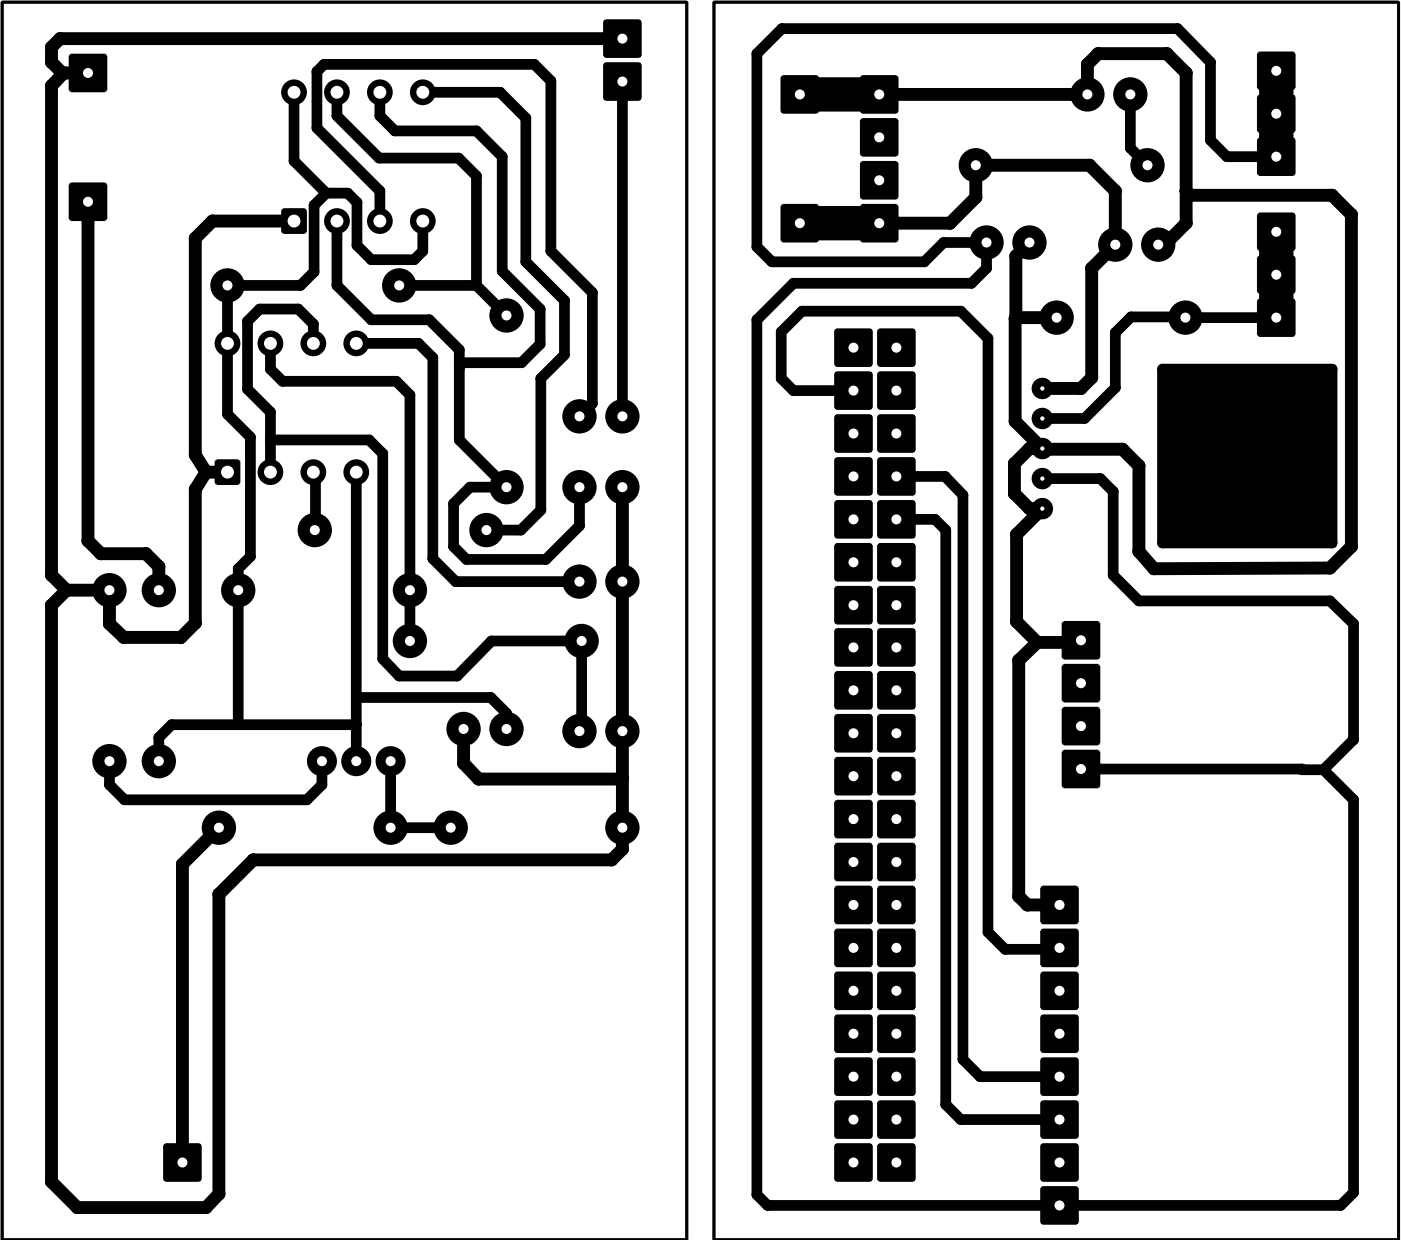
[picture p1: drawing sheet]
<svg xmlns="http://www.w3.org/2000/svg" width="83mm" height="73mm" viewBox="0 0 83 73" stroke-linecap="round" stroke-linejoin="round" font-family="sans-serif">
<g fill="#000">
<path d="M4.1 10.8h2.2v2.2h-2.2z" fill-rule="evenodd"/>
<path d="M4.1 3.2h2.2v2.2h-2.2z" fill-rule="evenodd"/>
<path d="M16.7 12.4h1.4v1.4h-1.4z" fill-rule="evenodd"/>
<path d="M35.7 3.7h2.2v2.2h-2.2z" fill-rule="evenodd"/>
<path d="M35.7 1.2h2.2v2.2h-2.2z" fill-rule="evenodd"/>
<path d="M46.2 12.1h2.2v2.2h-2.2z" fill-rule="evenodd"/>
<path d="M46.2 4.5h2.2v2.2h-2.2z" fill-rule="evenodd"/>
<path d="M50.9 12.1h2.2v2.2h-2.2z" fill-rule="evenodd"/>
<path d="M50.9 9.6h2.2v2.2h-2.2z" fill-rule="evenodd"/>
<path d="M50.9 7h2.2v2.2h-2.2z" fill-rule="evenodd"/>
<path d="M50.9 4.5h2.2v2.2h-2.2z" fill-rule="evenodd"/>
<path d="M49.4 19.5h2.2v2.2h-2.2z" fill-rule="evenodd"/>
<path d="M51.9 19.5h2.2v2.2h-2.2z" fill-rule="evenodd"/>
<path d="M74.4 17.7h2.2v2.2h-2.2z" fill-rule="evenodd"/>
<path d="M74.4 15.2h2.2v2.2h-2.2z" fill-rule="evenodd"/>
<path d="M74.4 12.6h2.2v2.2h-2.2z" fill-rule="evenodd"/>
<path d="M74.4 8.2h2.2v2.2h-2.2z" fill-rule="evenodd"/>
<path d="M74.4 5.6h2.2v2.2h-2.2z" fill-rule="evenodd"/>
<path d="M74.4 3.1h2.2v2.2h-2.2z" fill-rule="evenodd"/>
<path d="M12.7 27.2h1.5v1.5h-1.5z" fill-rule="evenodd"/>
<path d="M49.4 22h2.2v2.2h-2.2z" fill-rule="evenodd"/>
<path d="M49.4 24.6h2.2v2.2h-2.2z" fill-rule="evenodd"/>
<path d="M49.4 27.1h2.2v2.2h-2.2z" fill-rule="evenodd"/>
<path d="M49.4 29.6h2.2v2.2h-2.2z" fill-rule="evenodd"/>
<path d="M49.4 32.2h2.2v2.2h-2.2z" fill-rule="evenodd"/>
<path d="M49.4 34.7h2.2v2.2h-2.2z" fill-rule="evenodd"/>
<path d="M49.4 37.2h2.2v2.2h-2.2z" fill-rule="evenodd"/>
<path d="M49.4 39.8h2.2v2.2h-2.2z" fill-rule="evenodd"/>
<path d="M51.9 22h2.2v2.2h-2.2z" fill-rule="evenodd"/>
<path d="M51.9 24.6h2.2v2.2h-2.2z" fill-rule="evenodd"/>
<path d="M51.9 27.1h2.2v2.2h-2.2z" fill-rule="evenodd"/>
<path d="M51.9 29.6h2.2v2.2h-2.2z" fill-rule="evenodd"/>
<path d="M51.9 32.2h2.2v2.2h-2.2z" fill-rule="evenodd"/>
<path d="M51.9 34.7h2.2v2.2h-2.2z" fill-rule="evenodd"/>
<path d="M51.9 37.2h2.2v2.2h-2.2z" fill-rule="evenodd"/>
<path d="M51.9 39.8h2.2v2.2h-2.2z" fill-rule="evenodd"/>
<path d="M62.9 36.8h2.2v2.2h-2.2z" fill-rule="evenodd"/>
<path d="M68.8 21.8h10v10.3h-10z" fill-rule="evenodd"/>
<path d="M49.4 42.3h2.2v2.2h-2.2z" fill-rule="evenodd"/>
<path d="M49.4 44.8h2.2v2.2h-2.2z" fill-rule="evenodd"/>
<path d="M49.4 47.4h2.2v2.2h-2.2z" fill-rule="evenodd"/>
<path d="M49.4 49.9h2.2v2.2h-2.2z" fill-rule="evenodd"/>
<path d="M49.4 52.5h2.2v2.2h-2.2z" fill-rule="evenodd"/>
<path d="M49.4 55h2.2v2.2h-2.2z" fill-rule="evenodd"/>
<path d="M49.4 57.5h2.2v2.2h-2.2z" fill-rule="evenodd"/>
<path d="M51.9 42.3h2.2v2.2h-2.2z" fill-rule="evenodd"/>
<path d="M51.9 44.8h2.2v2.2h-2.2z" fill-rule="evenodd"/>
<path d="M51.9 47.4h2.2v2.2h-2.2z" fill-rule="evenodd"/>
<path d="M51.9 49.9h2.2v2.2h-2.2z" fill-rule="evenodd"/>
<path d="M51.9 52.5h2.2v2.2h-2.2z" fill-rule="evenodd"/>
<path d="M51.9 55h2.2v2.2h-2.2z" fill-rule="evenodd"/>
<path d="M51.9 57.5h2.2v2.2h-2.2z" fill-rule="evenodd"/>
<path d="M61.6 57.5h2.2v2.2h-2.2z" fill-rule="evenodd"/>
<path d="M61.6 55h2.2v2.2h-2.2z" fill-rule="evenodd"/>
<path d="M61.6 52.5h2.2v2.2h-2.2z" fill-rule="evenodd"/>
<path d="M62.9 44.4h2.2v2.2h-2.2z" fill-rule="evenodd"/>
<path d="M62.9 41.9h2.2v2.2h-2.2z" fill-rule="evenodd"/>
<path d="M62.9 39.3h2.2v2.2h-2.2z" fill-rule="evenodd"/>
<path d="M9.7 67.7h2.2v2.2h-2.2z" fill-rule="evenodd"/>
<path d="M49.4 60.1h2.2v2.2h-2.2z" fill-rule="evenodd"/>
<path d="M49.4 62.6h2.2v2.2h-2.2z" fill-rule="evenodd"/>
<path d="M49.4 65.2h2.2v2.2h-2.2z" fill-rule="evenodd"/>
<path d="M49.4 67.7h2.2v2.2h-2.2z" fill-rule="evenodd"/>
<path d="M51.9 60.1h2.2v2.2h-2.2z" fill-rule="evenodd"/>
<path d="M51.9 62.6h2.2v2.2h-2.2z" fill-rule="evenodd"/>
<path d="M51.9 65.2h2.2v2.2h-2.2z" fill-rule="evenodd"/>
<path d="M51.9 67.7h2.2v2.2h-2.2z" fill-rule="evenodd"/>
<path d="M61.6 70.2h2.2v2.2h-2.2z" fill-rule="evenodd"/>
<path d="M61.6 67.7h2.2v2.2h-2.2z" fill-rule="evenodd"/>
<path d="M61.6 65.2h2.2v2.2h-2.2z" fill-rule="evenodd"/>
<path d="M61.6 62.6h2.2v2.2h-2.2z" fill-rule="evenodd"/>
<path d="M61.6 60.1h2.2v2.2h-2.2z" fill-rule="evenodd"/>
<circle cx="3" cy="5.1" r=".38"/>
<circle cx="3" cy="3.7" r=".38"/>
<circle cx="3" cy="2.8" r=".38"/>
<circle cx="3.6" cy="2.3" r=".38"/>
<circle cx="3.7" cy="4.4" r=".38"/>
<circle cx="3.8" cy="4.3" r=".38"/>
<circle cx="11.6" cy="14.1" r=".38"/>
<circle cx="12.6" cy="13.1" r=".38"/>
<circle cx="13.3" cy="16.9" r=".3"/>
<circle cx="13.5" cy="16.9" r="1.02"/>
<circle cx="14.6" cy="19" r=".3"/>
<circle cx="15.4" cy="18.3" r=".3"/>
<circle cx="17.4" cy="5.5" r=".76"/>
<circle cx="17.4" cy="13.1" r=".38"/>
<circle cx="17.4" cy="9.5" r=".3"/>
<circle cx="17.7" cy="18.3" r=".3"/>
<circle cx="17.8" cy="16.9" r=".3"/>
<circle cx="18.5" cy="19.2" r=".3"/>
<circle cx="18.6" cy="12.1" r=".3"/>
<circle cx="18.6" cy="16.1" r=".3"/>
<circle cx="18.8" cy="7.6" r=".3"/>
<circle cx="18.8" cy="4.2" r=".3"/>
<circle cx="19.2" cy="3.8" r=".3"/>
<circle cx="19.3" cy="11.4" r=".3"/>
<circle cx="19.9" cy="13.1" r=".76"/>
<circle cx="19.9" cy="5.5" r=".76"/>
<circle cx="19.9" cy="16.9" r=".3"/>
<circle cx="19.9" cy="6.9" r=".3"/>
<circle cx="20.6" cy="11.4" r=".3"/>
<circle cx="21.1" cy="12" r=".3"/>
<circle cx="21.1" cy="14.5" r=".3"/>
<circle cx="22" cy="18.9" r=".3"/>
<circle cx="22" cy="15.4" r=".3"/>
<circle cx="22.4" cy="9.4" r=".3"/>
<circle cx="22.5" cy="13.1" r=".76"/>
<circle cx="22.5" cy="5.5" r=".76"/>
<circle cx="22.5" cy="11.3" r=".3"/>
<circle cx="22.5" cy="6.9" r=".3"/>
<circle cx="23.4" cy="7.7" r=".3"/>
<circle cx="23.6" cy="16.9" r="1.02"/>
<circle cx="24.5" cy="15.4" r=".3"/>
<circle cx="25" cy="13.1" r=".76"/>
<circle cx="25" cy="5.5" r=".76"/>
<circle cx="25" cy="14.9" r=".3"/>
<circle cx="25.4" cy="18.9" r=".3"/>
<circle cx="27.1" cy="9.4" r=".3"/>
<circle cx="28.2" cy="16.9" r=".3"/>
<circle cx="28.2" cy="10.4" r=".3"/>
<circle cx="28.2" cy="7.7" r=".3"/>
<circle cx="29.6" cy="5.5" r=".3"/>
<circle cx="29.7" cy="16" r=".3"/>
<circle cx="29.7" cy="9.3" r=".3"/>
<circle cx="30" cy="18.7" r="1.02"/>
<circle cx="31.1" cy="15.5" r=".3"/>
<circle cx="31.1" cy="7" r=".3"/>
<circle cx="31.6" cy="3.8" r=".3"/>
<circle cx="32" cy="18.3" r=".3"/>
<circle cx="32.6" cy="14.9" r=".3"/>
<circle cx="32.6" cy="4.8" r=".3"/>
<circle cx="33.4" cy="17.8" r=".3"/>
<circle cx="35.1" cy="17.3" r=".3"/>
<circle cx="44.8" cy="18.9" r=".3"/>
<circle cx="44.8" cy="14.6" r=".3"/>
<circle cx="44.8" cy="3.2" r=".3"/>
<circle cx="45.7" cy="15.5" r=".3"/>
<circle cx="46.2" cy="19.6" r=".3"/>
<circle cx="46.3" cy="1.7" r=".3"/>
<circle cx="46.9" cy="16.8" r=".3"/>
<circle cx="47.5" cy="18.4" r=".3"/>
<circle cx="52.1" cy="13.2" r=".38"/>
<circle cx="54.7" cy="15.5" r=".3"/>
<circle cx="55.8" cy="14.4" r=".3"/>
<circle cx="56.2" cy="13.2" r=".38"/>
<circle cx="56.9" cy="18.4" r=".3"/>
<circle cx="57.5" cy="16.8" r=".3"/>
<circle cx="57.7" cy="9.8" r="1.02"/>
<circle cx="57.7" cy="11.7" r=".38"/>
<circle cx="58" cy="14.6" r=".3"/>
<circle cx="58.4" cy="14.4" r="1.02"/>
<circle cx="58.4" cy="15.9" r=".3"/>
<circle cx="60.1" cy="18.8" r=".38"/>
<circle cx="60.1" cy="15.2" r=".38"/>
<circle cx="60.9" cy="14.4" r="1.02"/>
<circle cx="62.5" cy="18.8" r="1.02"/>
<circle cx="64.3" cy="5.6" r="1.02"/>
<circle cx="64.3" cy="3.8" r=".38"/>
<circle cx="64.5" cy="9.8" r=".38"/>
<circle cx="64.6" cy="15.9" r=".38"/>
<circle cx="65" cy="3.2" r=".38"/>
<circle cx="66" cy="14.5" r="1.02"/>
<circle cx="66" cy="11.3" r=".38"/>
<circle cx="66" cy="19.7" r=".3"/>
<circle cx="66.9" cy="5.6" r="1.02"/>
<circle cx="66.9" cy="8.8" r=".3"/>
<circle cx="66.9" cy="18.8" r=".3"/>
<circle cx="67.9" cy="9.8" r="1.02"/>
<circle cx="68.5" cy="14.5" r="1.02"/>
<circle cx="68.9" cy="14.5" r=".38"/>
<circle cx="69" cy="3.2" r=".38"/>
<circle cx="69.7" cy="1.7" r=".3"/>
<circle cx="70.1" cy="18.8" r=".3"/>
<circle cx="70.1" cy="18.8" r="1.02"/>
<circle cx="70.2" cy="4.3" r=".38"/>
<circle cx="70.2" cy="13.2" r=".38"/>
<circle cx="70.2" cy="11.3" r=".38"/>
<circle cx="70.4" cy="11.6" r=".38"/>
<circle cx="70.8" cy="18.8" r=".3"/>
<circle cx="71.6" cy="8.3" r=".3"/>
<circle cx="71.6" cy="3.7" r=".3"/>
<circle cx="72.6" cy="9.3" r=".3"/>
<circle cx="78.8" cy="11.6" r=".38"/>
<circle cx="80" cy="12.7" r=".38"/>
<circle cx="3" cy="34" r=".38"/>
<circle cx="3" cy="35.8" r=".38"/>
<circle cx="3.9" cy="34.9" r=".38"/>
<circle cx="5.2" cy="32" r=".38"/>
<circle cx="6" cy="32.8" r=".38"/>
<circle cx="6.5" cy="34.9" r="1.02"/>
<circle cx="6.5" cy="36.9" r=".38"/>
<circle cx="7.3" cy="37.7" r=".38"/>
<circle cx="8.6" cy="32.8" r=".38"/>
<circle cx="9.4" cy="34.9" r="1.02"/>
<circle cx="9.4" cy="33.5" r=".38"/>
<circle cx="10.7" cy="37.7" r=".38"/>
<circle cx="11.6" cy="29" r=".38"/>
<circle cx="11.6" cy="36.9" r=".38"/>
<circle cx="11.6" cy="26.9" r=".38"/>
<circle cx="12.2" cy="27.9" r=".38"/>
<circle cx="13.5" cy="20.3" r=".76"/>
<circle cx="13.5" cy="24.5" r=".3"/>
<circle cx="14.1" cy="34.9" r="1.02"/>
<circle cx="14.1" cy="33.7" r=".3"/>
<circle cx="14.6" cy="23" r=".3"/>
<circle cx="14.8" cy="25.9" r=".3"/>
<circle cx="14.8" cy="32.9" r=".3"/>
<circle cx="16" cy="20.3" r=".76"/>
<circle cx="16" cy="27.9" r=".76"/>
<circle cx="16" cy="21.8" r=".3"/>
<circle cx="16" cy="24.4" r=".3"/>
<circle cx="16" cy="26" r=".3"/>
<circle cx="16.7" cy="22.6" r=".3"/>
<circle cx="18.5" cy="20.3" r=".76"/>
<circle cx="18.5" cy="27.9" r=".76"/>
<circle cx="18.6" cy="31.4" r="1.02"/>
<circle cx="18.7" cy="31.3" r=".3"/>
<circle cx="18.7" cy="27.9" r=".3"/>
<circle cx="21.1" cy="20.3" r=".76"/>
<circle cx="21.1" cy="27.9" r=".76"/>
<circle cx="21.1" cy="20.3" r=".3"/>
<circle cx="21.8" cy="26" r=".3"/>
<circle cx="22.6" cy="39" r=".3"/>
<circle cx="22.6" cy="26.8" r=".3"/>
<circle cx="23.5" cy="22.6" r=".3"/>
<circle cx="24.3" cy="34.9" r="1.02"/>
<circle cx="24.3" cy="37.9" r="1.02"/>
<circle cx="24.3" cy="35.2" r=".3"/>
<circle cx="24.3" cy="23.4" r=".3"/>
<circle cx="24.8" cy="20.3" r=".3"/>
<circle cx="25.6" cy="21.2" r=".3"/>
<circle cx="25.6" cy="33.1" r=".3"/>
<circle cx="26.8" cy="29.8" r=".3"/>
<circle cx="26.8" cy="32.3" r=".3"/>
<circle cx="27" cy="34.4" r=".3"/>
<circle cx="27.2" cy="21.5" r=".3"/>
<circle cx="27.2" cy="20.7" r=".3"/>
<circle cx="27.2" cy="26" r=".3"/>
<circle cx="27.2" cy="21.8" r=".3"/>
<circle cx="27.6" cy="33.1" r=".3"/>
<circle cx="27.8" cy="28.8" r=".3"/>
<circle cx="28.8" cy="31.4" r="1.02"/>
<circle cx="29.1" cy="37.9" r=".3"/>
<circle cx="30" cy="28.8" r="1.02"/>
<circle cx="30.8" cy="31.4" r=".3"/>
<circle cx="30.9" cy="21.5" r=".3"/>
<circle cx="32" cy="20.4" r=".3"/>
<circle cx="32" cy="30.2" r=".3"/>
<circle cx="32" cy="22.4" r=".3"/>
<circle cx="32.3" cy="33.1" r=".3"/>
<circle cx="33.4" cy="21" r=".3"/>
<circle cx="34.3" cy="28.8" r="1.02"/>
<circle cx="34.3" cy="34.4" r="1.02"/>
<circle cx="34.3" cy="24.6" r="1.02"/>
<circle cx="34.3" cy="31.1" r=".3"/>
<circle cx="34.4" cy="37.9" r="1.02"/>
<circle cx="35.1" cy="23.9" r=".3"/>
<circle cx="36.8" cy="24.6" r="1.02"/>
<circle cx="36.8" cy="28.8" r="1.02"/>
<circle cx="36.8" cy="34.4" r="1.02"/>
<circle cx="46.2" cy="22.4" r=".3"/>
<circle cx="46.9" cy="23.1" r=".3"/>
<circle cx="55.3" cy="30.7" r=".3"/>
<circle cx="55.9" cy="28.2" r=".3"/>
<circle cx="56" cy="31.4" r=".3"/>
<circle cx="57" cy="29.3" r=".3"/>
<circle cx="58.5" cy="20" r=".3"/>
<circle cx="60" cy="29.2" r=".38"/>
<circle cx="60" cy="27.4" r=".38"/>
<circle cx="60.1" cy="24.9" r=".38"/>
<circle cx="60.2" cy="31.6" r=".38"/>
<circle cx="60.2" cy="36.8" r=".38"/>
<circle cx="60.3" cy="39.1" r=".38"/>
<circle cx="60.9" cy="26.5" r=".38"/>
<circle cx="60.9" cy="30.1" r=".38"/>
<circle cx="61.4" cy="38" r=".38"/>
<circle cx="61.7" cy="30.1" r=".64"/>
<circle cx="61.7" cy="24.8" r=".64"/>
<circle cx="61.7" cy="23" r=".64"/>
<circle cx="61.7" cy="26.5" r=".64"/>
<circle cx="61.7" cy="28.3" r=".64"/>
<circle cx="61.7" cy="26.6" r=".38"/>
<circle cx="63.8" cy="38" r=".38"/>
<circle cx="64" cy="23" r=".38"/>
<circle cx="64.2" cy="24.8" r=".3"/>
<circle cx="64.6" cy="22.4" r=".38"/>
<circle cx="65.1" cy="28.3" r=".3"/>
<circle cx="65.9" cy="34" r=".3"/>
<circle cx="65.9" cy="29.1" r=".3"/>
<circle cx="66" cy="22.9" r=".3"/>
<circle cx="66.4" cy="26.6" r=".38"/>
<circle cx="67.4" cy="32.6" r=".38"/>
<circle cx="67.4" cy="27.6" r=".38"/>
<circle cx="67.4" cy="35.6" r=".3"/>
<circle cx="68.3" cy="33.7" r=".38"/>
<circle cx="68.8" cy="32.1" r=".3"/>
<circle cx="68.8" cy="21.8" r=".3"/>
<circle cx="78.7" cy="33.6" r=".38"/>
<circle cx="78.7" cy="35.6" r=".3"/>
<circle cx="78.8" cy="21.8" r=".3"/>
<circle cx="78.8" cy="32.1" r=".3"/>
<circle cx="80" cy="32.3" r=".38"/>
<circle cx="80.1" cy="36.9" r=".3"/>
<circle cx="6.5" cy="45" r="1.02"/>
<circle cx="6.5" cy="46.4" r=".3"/>
<circle cx="7.4" cy="47.3" r=".3"/>
<circle cx="9.4" cy="45" r="1.02"/>
<circle cx="9.4" cy="43.6" r=".3"/>
<circle cx="10.2" cy="42.9" r=".3"/>
<circle cx="10.8" cy="51.1" r=".38"/>
<circle cx="13" cy="49" r="1.02"/>
<circle cx="13" cy="52.9" r=".38"/>
<circle cx="14.1" cy="42.9" r=".3"/>
<circle cx="15" cy="50.9" r=".38"/>
<circle cx="18.2" cy="47.3" r=".3"/>
<circle cx="19" cy="45" r=".89"/>
<circle cx="19" cy="46.4" r=".3"/>
<circle cx="21.1" cy="45" r=".89"/>
<circle cx="21.1" cy="42.9" r=".3"/>
<circle cx="21.1" cy="41.4" r=".3"/>
<circle cx="21.2" cy="41.3" r=".3"/>
<circle cx="23.1" cy="49" r="1.02"/>
<circle cx="23.1" cy="45" r=".89"/>
<circle cx="23.6" cy="40" r=".3"/>
<circle cx="26.7" cy="49" r="1.02"/>
<circle cx="27.1" cy="40" r=".3"/>
<circle cx="27.4" cy="43.1" r="1.02"/>
<circle cx="27.4" cy="45.2" r=".38"/>
<circle cx="28.3" cy="46.1" r=".38"/>
<circle cx="29" cy="41.3" r=".3"/>
<circle cx="30" cy="43.1" r="1.02"/>
<circle cx="30" cy="42.2" r=".3"/>
<circle cx="34.3" cy="43.3" r="1.02"/>
<circle cx="34.4" cy="43.3" r=".3"/>
<circle cx="36.2" cy="50.9" r=".38"/>
<circle cx="36.8" cy="46.1" r=".38"/>
<circle cx="36.8" cy="49" r="1.02"/>
<circle cx="36.8" cy="43.3" r="1.02"/>
<circle cx="36.8" cy="50.2" r=".38"/>
<circle cx="58.5" cy="55.2" r=".3"/>
<circle cx="59.5" cy="56.2" r=".3"/>
<circle cx="60.3" cy="53" r=".38"/>
<circle cx="60.8" cy="53.6" r=".38"/>
<circle cx="62.6" cy="56.2" r=".3"/>
<circle cx="77" cy="45.6" r=".3"/>
<circle cx="77" cy="45.5" r=".3"/>
<circle cx="78.3" cy="45.6" r=".3"/>
<circle cx="80.1" cy="43.8" r=".3"/>
<circle cx="80.1" cy="47.3" r=".3"/>
<circle cx="3" cy="69.9" r=".38"/>
<circle cx="4.6" cy="71.5" r=".38"/>
<circle cx="12.2" cy="71.5" r=".38"/>
<circle cx="13" cy="70.7" r=".38"/>
<circle cx="44.8" cy="70.7" r=".3"/>
<circle cx="45.4" cy="71.3" r=".3"/>
<circle cx="56" cy="65.4" r=".3"/>
<circle cx="56.9" cy="66.3" r=".3"/>
<circle cx="57" cy="62.7" r=".3"/>
<circle cx="58" cy="63.7" r=".3"/>
<circle cx="79.3" cy="71.3" r=".3"/>
<circle cx="80.1" cy="70.6" r=".3"/>
</g>
<path d="M.1 .1h40.5v73.3h-40.5zM42.2 .1h40.6v73.3h-40.6zM68.8 21.8h10v10.3h-10z" fill="none" stroke="#000" stroke-width=".17"/>
<g fill="none" stroke="#000" stroke-width=".63">
<path d="M13.5 16.9v7.6l1.3 1.4v7l-.7 .8v9.2M17.4 5.5v4l1.9 1.9M19.3 11.4l-.7 .7v4l-.8 .8h-4.5M19.3 11.4h1.3l.5 .6v2.5l.9 .9h2.5l.5-.5v-1.8M19.9 13.1v3.8l2.1 2h3.4l1.8 1.8v5.3l2.8 2.8h-2.2l-1 1v2.5l.8 .8h4.7l2-2v-2.3M19.9 5.5v1.4l2.5 2.5h4.7l1.1 1v6.5M22.5 5.5v1.4l.9 .8h4.8l1.5 1.6v6.7l2.3 2.3v2.1l-1.1 1.1h-3.7M22.5 13.1v-1.8l-3.7-3.7v-3.4l.4-.4h12.4l1 1v10.1l2.5 2.4v6.6l-.8 .7M23.6 16.9h4.6M25 5.5h4.6l1.5 1.5v8.5l2.3 2.3v3.2l-1.4 1.4v7.8l-1.2 1.2h-2M28.2 16.9l1.8 1.8M36.8 4.8v19.8"/>
<path d="M58.4 14.4l-.4 .2M58.4 14.4v1.5l-.9 .9h-10.6l-2.1 2.1v51.8l.6 .6h33.9l.8-.7v-23.3l-1.8-1.7M66.9 5.6v3.2l1 1M75.5 18.8h-8.6l-.9 .9v3.2l-1.8 1.9h-2.5M75.5 9.3h-2.9l-1-1v-4.6l-1.9-2h-23.4l-1.5 1.5v11.4l.9 .9h9l1.1-1.1h2.6M16 26h5.8l.8 .8v12.2l1 1h3.5l2-2.1h5.4M16 20.3v1.5l.7 .8h6.8l.8 .8v14.5M18.5 20.3v-1.1l-.8-.9h-2.3l-.8 .7v4l1.4 1.4v3.5M18.5 27.9h.2l-.1 3.5M21.1 27.9v17.1M21.1 20.3h3.7l.8 .9v11.9l1.4 1.3h7.3M34.4 37.9v5.4h-.1"/>
<path d="M50.5 23.1h-3.6l-.7-.7v-2.8l1.3-1.2h9.4l1.6 1.6v35.2l1 1h3.1l.1-.1M53 28.2h2.9l1.1 1.1v33.4l1 1h4.7M53 30.7h2.3l.7 .7v34l.9 .9h5.8M61.7 28.3h3.4l.8 .8v4.9l1.5 1.6h11.3l1.4 1.3v6.9l-1.8 1.8M68.8 21.8h10v10.3h-10zM6.5 45v1.4l.9 .9h10.8l.8-.9v-1.4M21.1 41.4l.1-.1h7.8l1 .9v.9M21.1 42.9h-10.9l-.8 .7v1.4M23.1 45v4h3.6M64 45.5l14.3 .1"/>
</g>
<path d="M47.3 5.6h4.7M47.3 13.2h4.7M75.5 4.2v5.1M75.5 13.7v5.1" fill="none" stroke="#000" stroke-width="2"/>
<g fill="none" stroke="#000" stroke-width=".76">
<path d="M3.7 4.4l-.7 .7v28.9l.9 .9M5.2 11.9v20.1l.8 .8h2.6l.8 .7v1.4M5.2 4.3l-1.5 .1M17.4 13.1h-4.8l-1 1v12.8l.6 1M36.8 2.3h-33.2l-.6 .5v.9l.7 .7M52 13.2h4.2l1.5-1.5v-1.9h6.8l1.5 1.5v3.2l-1.4 1.4v6.5l-.6 .6h-2.3M52 5.6h12.3v-1.8l.7-.6h4l1.2 1.1v8.9l-1.3 1.3h-.4M60.1 18.8h2.4M60.9 14.4l-.8 .8v3.6M70.2 11.3l.2 .3h8.4l1.2 1.1v19.6l-1.3 1.3-10.4 .1-.9-1.1v-5l-1-1h-4.7l-1.6-1.7v-6.1M12.2 27.9l-.6 1.1v7.9l-.9 .8h-3.4l-.8-.8v-2h-2.6M12.2 27.9h1.3"/>
<path d="M36.8 28.8v21.4l-.6 .7h-21.2l-2 2v17.8l-.8 .8h-7.6l-1.6-1.6v-34.1l.9-.9M61.4 38l-1.1 1.1v13.9l.5 .6h1.9M61.7 26.5h-.8l-.9 .9v1.8l.9 .9h.8l-1.5 1.5v5.2l1.2 1.2M64 37.9l-.2 .1h-2.4M13 49l-2.2 2.1v17.7M27.4 43.1v2.1l.9 .9h8.5"/>
</g>
<g fill="#000">
<path d="M52 19.6h2.1v2h-2.1z"/>
<circle cx="17.4" cy="13.1" r=".38"/>
<circle cx="52.1" cy="13.2" r=".38"/>
<circle cx="21.1" cy="20.3" r=".32"/>
<circle cx="78.3" cy="45.6" r=".32"/>
</g>
<circle cx="53" cy="20.6" r=".3" fill="#fff"/>
<path d="M52 22.1h2.1v2h-2.1z" fill="#000"/>
<circle cx="53" cy="23.1" r=".3" fill="#fff"/>
<path d="M52 24.6h2.1v2.1h-2.1z" fill="#000"/>
<circle cx="53" cy="25.7" r=".3" fill="#fff"/>
<path d="M52 27.2h2.1v2h-2.1z" fill="#000"/>
<circle cx="53" cy="28.2" r=".3" fill="#fff"/>
<path d="M52 29.7h2.1v2h-2.1z" fill="#000"/>
<circle cx="53" cy="30.7" r=".3" fill="#fff"/>
<path d="M52 32.3h2.1v2h-2.1z" fill="#000"/>
<circle cx="53" cy="33.3" r=".3" fill="#fff"/>
<path d="M52 34.8h2.1v2h-2.1z" fill="#000"/>
<circle cx="53" cy="35.8" r=".3" fill="#fff"/>
<path d="M52 37.3h2.1v2h-2.1z" fill="#000"/>
<circle cx="53" cy="38.3" r=".3" fill="#fff"/>
<path d="M52 39.8h2.1v2.1h-2.1z" fill="#000"/>
<circle cx="53" cy="40.9" r=".3" fill="#fff"/>
<path d="M52 42.4h2.1v2h-2.1z" fill="#000"/>
<circle cx="53" cy="43.4" r=".3" fill="#fff"/>
<path d="M52 44.9h2.1v2h-2.1z" fill="#000"/>
<circle cx="53" cy="45.9" r=".3" fill="#fff"/>
<path d="M52 47.5h2.1v2h-2.1z" fill="#000"/>
<circle cx="53" cy="48.5" r=".3" fill="#fff"/>
<path d="M52 50h2.1v2h-2.1z" fill="#000"/>
<circle cx="53" cy="51" r=".3" fill="#fff"/>
<path d="M52 52.5h2.1v2.1h-2.1z" fill="#000"/>
<circle cx="53" cy="53.6" r=".3" fill="#fff"/>
<path d="M52 55.1h2.1v2h-2.1z" fill="#000"/>
<circle cx="53" cy="56.1" r=".3" fill="#fff"/>
<path d="M52 57.6h2.1v2h-2.1z" fill="#000"/>
<circle cx="53" cy="58.6" r=".3" fill="#fff"/>
<path d="M52 60.2h2.1v2h-2.1z" fill="#000"/>
<circle cx="53" cy="61.2" r=".3" fill="#fff"/>
<path d="M52 62.7h2.1v2h-2.1z" fill="#000"/>
<circle cx="53" cy="63.7" r=".3" fill="#fff"/>
<path d="M49.5 19.6h2v2h-2z" fill="#000"/>
<circle cx="50.5" cy="20.6" r=".3" fill="#fff"/>
<path d="M49.5 22.1h2v2h-2z" fill="#000"/>
<circle cx="50.5" cy="23.1" r=".3" fill="#fff"/>
<path d="M49.5 24.6h2v2.1h-2z" fill="#000"/>
<circle cx="50.5" cy="25.7" r=".3" fill="#fff"/>
<path d="M49.5 27.2h2v2h-2z" fill="#000"/>
<circle cx="50.5" cy="28.2" r=".3" fill="#fff"/>
<path d="M49.5 29.7h2v2h-2z" fill="#000"/>
<circle cx="50.5" cy="30.7" r=".3" fill="#fff"/>
<path d="M49.5 32.3h2v2h-2z" fill="#000"/>
<circle cx="50.5" cy="33.3" r=".3" fill="#fff"/>
<path d="M49.5 34.8h2v2h-2z" fill="#000"/>
<circle cx="50.5" cy="35.8" r=".3" fill="#fff"/>
<path d="M49.5 37.3h2v2h-2z" fill="#000"/>
<circle cx="50.5" cy="38.3" r=".3" fill="#fff"/>
<path d="M49.5 39.8h2v2.1h-2z" fill="#000"/>
<circle cx="50.5" cy="40.9" r=".3" fill="#fff"/>
<path d="M49.5 42.4h2v2h-2z" fill="#000"/>
<circle cx="50.5" cy="43.4" r=".3" fill="#fff"/>
<path d="M49.5 44.9h2v2h-2z" fill="#000"/>
<circle cx="50.5" cy="45.9" r=".3" fill="#fff"/>
<path d="M49.5 47.5h2v2h-2z" fill="#000"/>
<circle cx="50.5" cy="48.5" r=".3" fill="#fff"/>
<path d="M49.5 50h2v2h-2z" fill="#000"/>
<circle cx="50.5" cy="51" r=".3" fill="#fff"/>
<path d="M49.5 52.5h2v2.1h-2z" fill="#000"/>
<circle cx="50.5" cy="53.6" r=".3" fill="#fff"/>
<path d="M49.5 55.1h2v2h-2z" fill="#000"/>
<circle cx="50.5" cy="56.1" r=".3" fill="#fff"/>
<path d="M49.5 57.6h2v2h-2z" fill="#000"/>
<circle cx="50.5" cy="58.6" r=".3" fill="#fff"/>
<path d="M49.5 60.2h2v2h-2z" fill="#000"/>
<circle cx="50.5" cy="61.2" r=".3" fill="#fff"/>
<path d="M49.5 62.7h2v2h-2z" fill="#000"/>
<circle cx="50.5" cy="63.7" r=".3" fill="#fff"/>
<path d="M52 65.2h2.1v2.1h-2.1z" fill="#000"/>
<circle cx="53" cy="66.3" r=".3" fill="#fff"/>
<path d="M52 67.8h2.1v2h-2.1z" fill="#000"/>
<circle cx="53" cy="68.8" r=".3" fill="#fff"/>
<path d="M49.5 65.2h2v2.1h-2z" fill="#000"/>
<circle cx="50.5" cy="66.3" r=".3" fill="#fff"/>
<path d="M49.5 67.8h2v2h-2z" fill="#000"/>
<circle cx="50.5" cy="68.8" r=".3" fill="#fff"/>
<path d="M51 12.2h2v2h-2z" fill="#000"/>
<circle cx="52" cy="13.2" r=".3" fill="#fff"/>
<path d="M51 9.7h2v2h-2z" fill="#000"/>
<circle cx="52" cy="10.7" r=".3" fill="#fff"/>
<path d="M51 7.1h2v2h-2z" fill="#000"/>
<circle cx="52" cy="8.1" r=".3" fill="#fff"/>
<path d="M51 4.6h2v2h-2z" fill="#000"/>
<circle cx="52" cy="5.6" r=".3" fill="#fff"/>
<circle cx="61.7" cy="23" r=".51" fill="#000"/>
<circle cx="61.7" cy="23" r=".13" fill="#fff"/>
<circle cx="61.7" cy="24.8" r=".51" fill="#000"/>
<circle cx="61.7" cy="24.8" r=".13" fill="#fff"/>
<circle cx="61.7" cy="26.5" r=".51" fill="#000"/>
<circle cx="61.7" cy="26.5" r=".13" fill="#fff"/>
<circle cx="61.7" cy="28.3" r=".51" fill="#000"/>
<circle cx="61.7" cy="28.3" r=".13" fill="#fff"/>
<circle cx="61.7" cy="30.1" r=".51" fill="#000"/>
<circle cx="61.7" cy="30.1" r=".13" fill="#fff"/>
<path d="M61.7 70.3h2v2h-2z" fill="#000"/>
<circle cx="62.7" cy="71.3" r=".3" fill="#fff"/>
<path d="M61.7 67.8h2v2h-2z" fill="#000"/>
<circle cx="62.7" cy="68.8" r=".3" fill="#fff"/>
<path d="M61.7 65.2h2v2.1h-2z" fill="#000"/>
<circle cx="62.7" cy="66.3" r=".3" fill="#fff"/>
<path d="M61.7 62.7h2v2h-2z" fill="#000"/>
<circle cx="62.7" cy="63.7" r=".3" fill="#fff"/>
<path d="M61.7 60.2h2v2h-2z" fill="#000"/>
<circle cx="62.7" cy="61.2" r=".3" fill="#fff"/>
<path d="M61.7 57.6h2v2h-2z" fill="#000"/>
<circle cx="62.7" cy="58.6" r=".3" fill="#fff"/>
<path d="M61.7 55.1h2v2h-2z" fill="#000"/>
<circle cx="62.7" cy="56.1" r=".3" fill="#fff"/>
<path d="M61.7 52.5h2v2.1h-2z" fill="#000"/>
<circle cx="62.7" cy="53.6" r=".3" fill="#fff"/>
<path d="M62.9 44.5h2.1v2h-2.1z" fill="#000"/>
<circle cx="64" cy="45.5" r=".3" fill="#fff"/>
<path d="M62.9 42h2.1v2h-2.1z" fill="#000"/>
<circle cx="64" cy="43" r=".3" fill="#fff"/>
<path d="M62.9 39.4h2.1v2h-2.1z" fill="#000"/>
<circle cx="64" cy="40.4" r=".3" fill="#fff"/>
<path d="M62.9 36.9h2.1v2h-2.1z" fill="#000"/>
<circle cx="64" cy="37.9" r=".3" fill="#fff"/>
<path d="M74.5 17.8h2v2h-2z" fill="#000"/>
<circle cx="75.5" cy="18.8" r=".3" fill="#fff"/>
<path d="M74.5 15.2h2v2.1h-2z" fill="#000"/>
<circle cx="75.5" cy="16.3" r=".3" fill="#fff"/>
<path d="M74.5 12.7h2v2h-2z" fill="#000"/>
<circle cx="75.5" cy="13.7" r=".3" fill="#fff"/>
<path d="M74.5 8.3h2v2h-2z" fill="#000"/>
<circle cx="75.5" cy="9.3" r=".3" fill="#fff"/>
<path d="M74.5 5.7h2v2h-2z" fill="#000"/>
<circle cx="75.5" cy="6.7" r=".3" fill="#fff"/>
<path d="M74.5 3.2h2v2h-2z" fill="#000"/>
<circle cx="75.5" cy="4.2" r=".3" fill="#fff"/>
<circle cx="62.5" cy="18.8" r=".89" fill="#000"/>
<circle cx="62.5" cy="18.8" r=".3" fill="#fff"/>
<circle cx="70.1" cy="18.8" r=".89" fill="#000"/>
<circle cx="70.1" cy="18.8" r=".3" fill="#fff"/>
<circle cx="66" cy="14.5" r=".89" fill="#000"/>
<circle cx="66" cy="14.5" r=".3" fill="#fff"/>
<circle cx="68.5" cy="14.5" r=".89" fill="#000"/>
<circle cx="68.5" cy="14.5" r=".3" fill="#fff"/>
<circle cx="67.9" cy="9.8" r=".89" fill="#000"/>
<circle cx="67.9" cy="9.8" r=".3" fill="#fff"/>
<circle cx="57.7" cy="9.8" r=".89" fill="#000"/>
<circle cx="57.7" cy="9.8" r=".3" fill="#fff"/>
<circle cx="66.9" cy="5.6" r=".89" fill="#000"/>
<circle cx="66.9" cy="5.6" r=".3" fill="#fff"/>
<circle cx="64.3" cy="5.6" r=".89" fill="#000"/>
<circle cx="64.3" cy="5.6" r=".3" fill="#fff"/>
<circle cx="58.4" cy="14.4" r=".89" fill="#000"/>
<circle cx="58.4" cy="14.4" r=".3" fill="#fff"/>
<circle cx="60.9" cy="14.4" r=".89" fill="#000"/>
<circle cx="60.9" cy="14.4" r=".3" fill="#fff"/>
<circle cx="19" cy="45" r=".76" fill="#000"/>
<circle cx="19" cy="45" r=".3" fill="#fff"/>
<circle cx="21.1" cy="45" r=".76" fill="#000"/>
<circle cx="21.1" cy="45" r=".3" fill="#fff"/>
<circle cx="23.1" cy="45" r=".76" fill="#000"/>
<circle cx="23.1" cy="45" r=".3" fill="#fff"/>
<circle cx="9.4" cy="34.9" r=".89" fill="#000"/>
<circle cx="9.4" cy="34.9" r=".3" fill="#fff"/>
<circle cx="9.4" cy="45" r=".89" fill="#000"/>
<circle cx="9.4" cy="45" r=".3" fill="#fff"/>
<circle cx="26.7" cy="49" r=".89" fill="#000"/>
<circle cx="26.7" cy="49" r=".3" fill="#fff"/>
<circle cx="36.8" cy="49" r=".89" fill="#000"/>
<circle cx="36.8" cy="49" r=".3" fill="#fff"/>
<circle cx="13" cy="49" r=".89" fill="#000"/>
<circle cx="13" cy="49" r=".3" fill="#fff"/>
<circle cx="23.1" cy="49" r=".89" fill="#000"/>
<circle cx="23.1" cy="49" r=".3" fill="#fff"/>
<circle cx="6.5" cy="45" r=".89" fill="#000"/>
<circle cx="6.5" cy="45" r=".3" fill="#fff"/>
<circle cx="6.5" cy="34.9" r=".89" fill="#000"/>
<circle cx="6.5" cy="34.9" r=".3" fill="#fff"/>
<path d="M46.3 12.2h2v2h-2z" fill="#000"/>
<circle cx="47.3" cy="13.2" r=".3" fill="#fff"/>
<path d="M46.3 4.6h2v2h-2z" fill="#000"/>
<circle cx="47.3" cy="5.6" r=".3" fill="#fff"/>
<path d="M4.2 10.9h2v2.1h-2z" fill="#000"/>
<circle cx="5.2" cy="11.9" r=".3" fill="#fff"/>
<path d="M4.2 3.3h2v2h-2z" fill="#000"/>
<circle cx="5.2" cy="4.3" r=".3" fill="#fff"/>
<path d="M9.8 67.8h2v2h-2z" fill="#000"/>
<circle cx="10.8" cy="68.8" r=".3" fill="#fff"/>
<circle cx="30" cy="43.1" r=".89" fill="#000"/>
<circle cx="30" cy="43.1" r=".3" fill="#fff"/>
<circle cx="27.4" cy="43.1" r=".89" fill="#000"/>
<circle cx="27.4" cy="43.1" r=".3" fill="#fff"/>
<circle cx="24.3" cy="34.9" r=".89" fill="#000"/>
<circle cx="24.3" cy="34.9" r=".3" fill="#fff"/>
<circle cx="14.1" cy="34.9" r=".89" fill="#000"/>
<circle cx="14.1" cy="34.9" r=".3" fill="#fff"/>
<circle cx="24.3" cy="37.9" r=".89" fill="#000"/>
<circle cx="24.3" cy="37.9" r=".3" fill="#fff"/>
<circle cx="34.4" cy="37.9" r=".89" fill="#000"/>
<circle cx="34.4" cy="37.9" r=".3" fill="#fff"/>
<circle cx="34.3" cy="43.3" r=".89" fill="#000"/>
<circle cx="34.3" cy="43.3" r=".3" fill="#fff"/>
<circle cx="36.8" cy="43.3" r=".89" fill="#000"/>
<circle cx="36.8" cy="43.3" r=".3" fill="#fff"/>
<path d="M12.8 27.3h1.3v1.3h-1.3z" fill="#000"/>
<circle cx="13.5" cy="27.9" r=".38" fill="#fff"/>
<circle cx="16" cy="27.9" r=".64" fill="#000"/>
<circle cx="16" cy="27.9" r=".38" fill="#fff"/>
<circle cx="18.5" cy="27.9" r=".64" fill="#000"/>
<circle cx="18.5" cy="27.9" r=".38" fill="#fff"/>
<circle cx="21.1" cy="27.9" r=".64" fill="#000"/>
<circle cx="21.1" cy="27.9" r=".38" fill="#fff"/>
<circle cx="21.1" cy="20.3" r=".64" fill="#000"/>
<circle cx="21.1" cy="20.3" r=".38" fill="#fff"/>
<circle cx="18.5" cy="20.3" r=".64" fill="#000"/>
<circle cx="18.5" cy="20.3" r=".38" fill="#fff"/>
<circle cx="16" cy="20.3" r=".64" fill="#000"/>
<circle cx="16" cy="20.3" r=".38" fill="#fff"/>
<circle cx="13.5" cy="20.3" r=".64" fill="#000"/>
<circle cx="13.5" cy="20.3" r=".38" fill="#fff"/>
<circle cx="36.8" cy="34.4" r=".89" fill="#000"/>
<circle cx="36.8" cy="34.4" r=".3" fill="#fff"/>
<circle cx="34.3" cy="34.4" r=".89" fill="#000"/>
<circle cx="34.3" cy="34.4" r=".3" fill="#fff"/>
<circle cx="28.8" cy="31.4" r=".89" fill="#000"/>
<circle cx="28.8" cy="31.4" r=".3" fill="#fff"/>
<circle cx="18.6" cy="31.4" r=".89" fill="#000"/>
<circle cx="18.6" cy="31.4" r=".3" fill="#fff"/>
<circle cx="13.5" cy="16.9" r=".89" fill="#000"/>
<circle cx="13.5" cy="16.9" r=".3" fill="#fff"/>
<circle cx="23.6" cy="16.9" r=".89" fill="#000"/>
<circle cx="23.6" cy="16.9" r=".3" fill="#fff"/>
<circle cx="30" cy="18.7" r=".89" fill="#000"/>
<circle cx="30" cy="18.7" r=".3" fill="#fff"/>
<circle cx="30" cy="28.8" r=".89" fill="#000"/>
<circle cx="30" cy="28.8" r=".3" fill="#fff"/>
<circle cx="36.8" cy="28.8" r=".89" fill="#000"/>
<circle cx="36.8" cy="28.8" r=".3" fill="#fff"/>
<circle cx="34.3" cy="28.8" r=".89" fill="#000"/>
<circle cx="34.3" cy="28.8" r=".3" fill="#fff"/>
<path d="M16.8 12.4h1.2v1.3h-1.2z" fill="#000"/>
<circle cx="17.4" cy="13.1" r=".38" fill="#fff"/>
<circle cx="19.9" cy="13.1" r=".64" fill="#000"/>
<circle cx="19.9" cy="13.1" r=".38" fill="#fff"/>
<circle cx="22.5" cy="13.1" r=".64" fill="#000"/>
<circle cx="22.5" cy="13.1" r=".38" fill="#fff"/>
<circle cx="25" cy="13.1" r=".64" fill="#000"/>
<circle cx="25" cy="13.1" r=".38" fill="#fff"/>
<circle cx="25" cy="5.5" r=".64" fill="#000"/>
<circle cx="25" cy="5.5" r=".38" fill="#fff"/>
<circle cx="22.5" cy="5.5" r=".64" fill="#000"/>
<circle cx="22.5" cy="5.5" r=".38" fill="#fff"/>
<circle cx="19.9" cy="5.5" r=".64" fill="#000"/>
<circle cx="19.9" cy="5.5" r=".38" fill="#fff"/>
<circle cx="17.4" cy="5.5" r=".64" fill="#000"/>
<circle cx="17.4" cy="5.5" r=".38" fill="#fff"/>
<path d="M35.8 3.8h2v2h-2z" fill="#000"/>
<circle cx="36.8" cy="4.8" r=".3" fill="#fff"/>
<path d="M35.8 1.3h2v2h-2z" fill="#000"/>
<circle cx="36.8" cy="2.3" r=".3" fill="#fff"/>
<circle cx="34.3" cy="24.6" r=".89" fill="#000"/>
<circle cx="34.3" cy="24.6" r=".3" fill="#fff"/>
<circle cx="36.8" cy="24.6" r=".89" fill="#000"/>
<circle cx="36.8" cy="24.6" r=".3" fill="#fff"/>
<path d="M.1 .1h40.5v73.3h-40.5zM42.2 .1h40.6v73.3h-40.6zM68.8 21.8h10v10.3h-10z" fill="none" stroke="#000" stroke-width=".17"/>
</svg>
